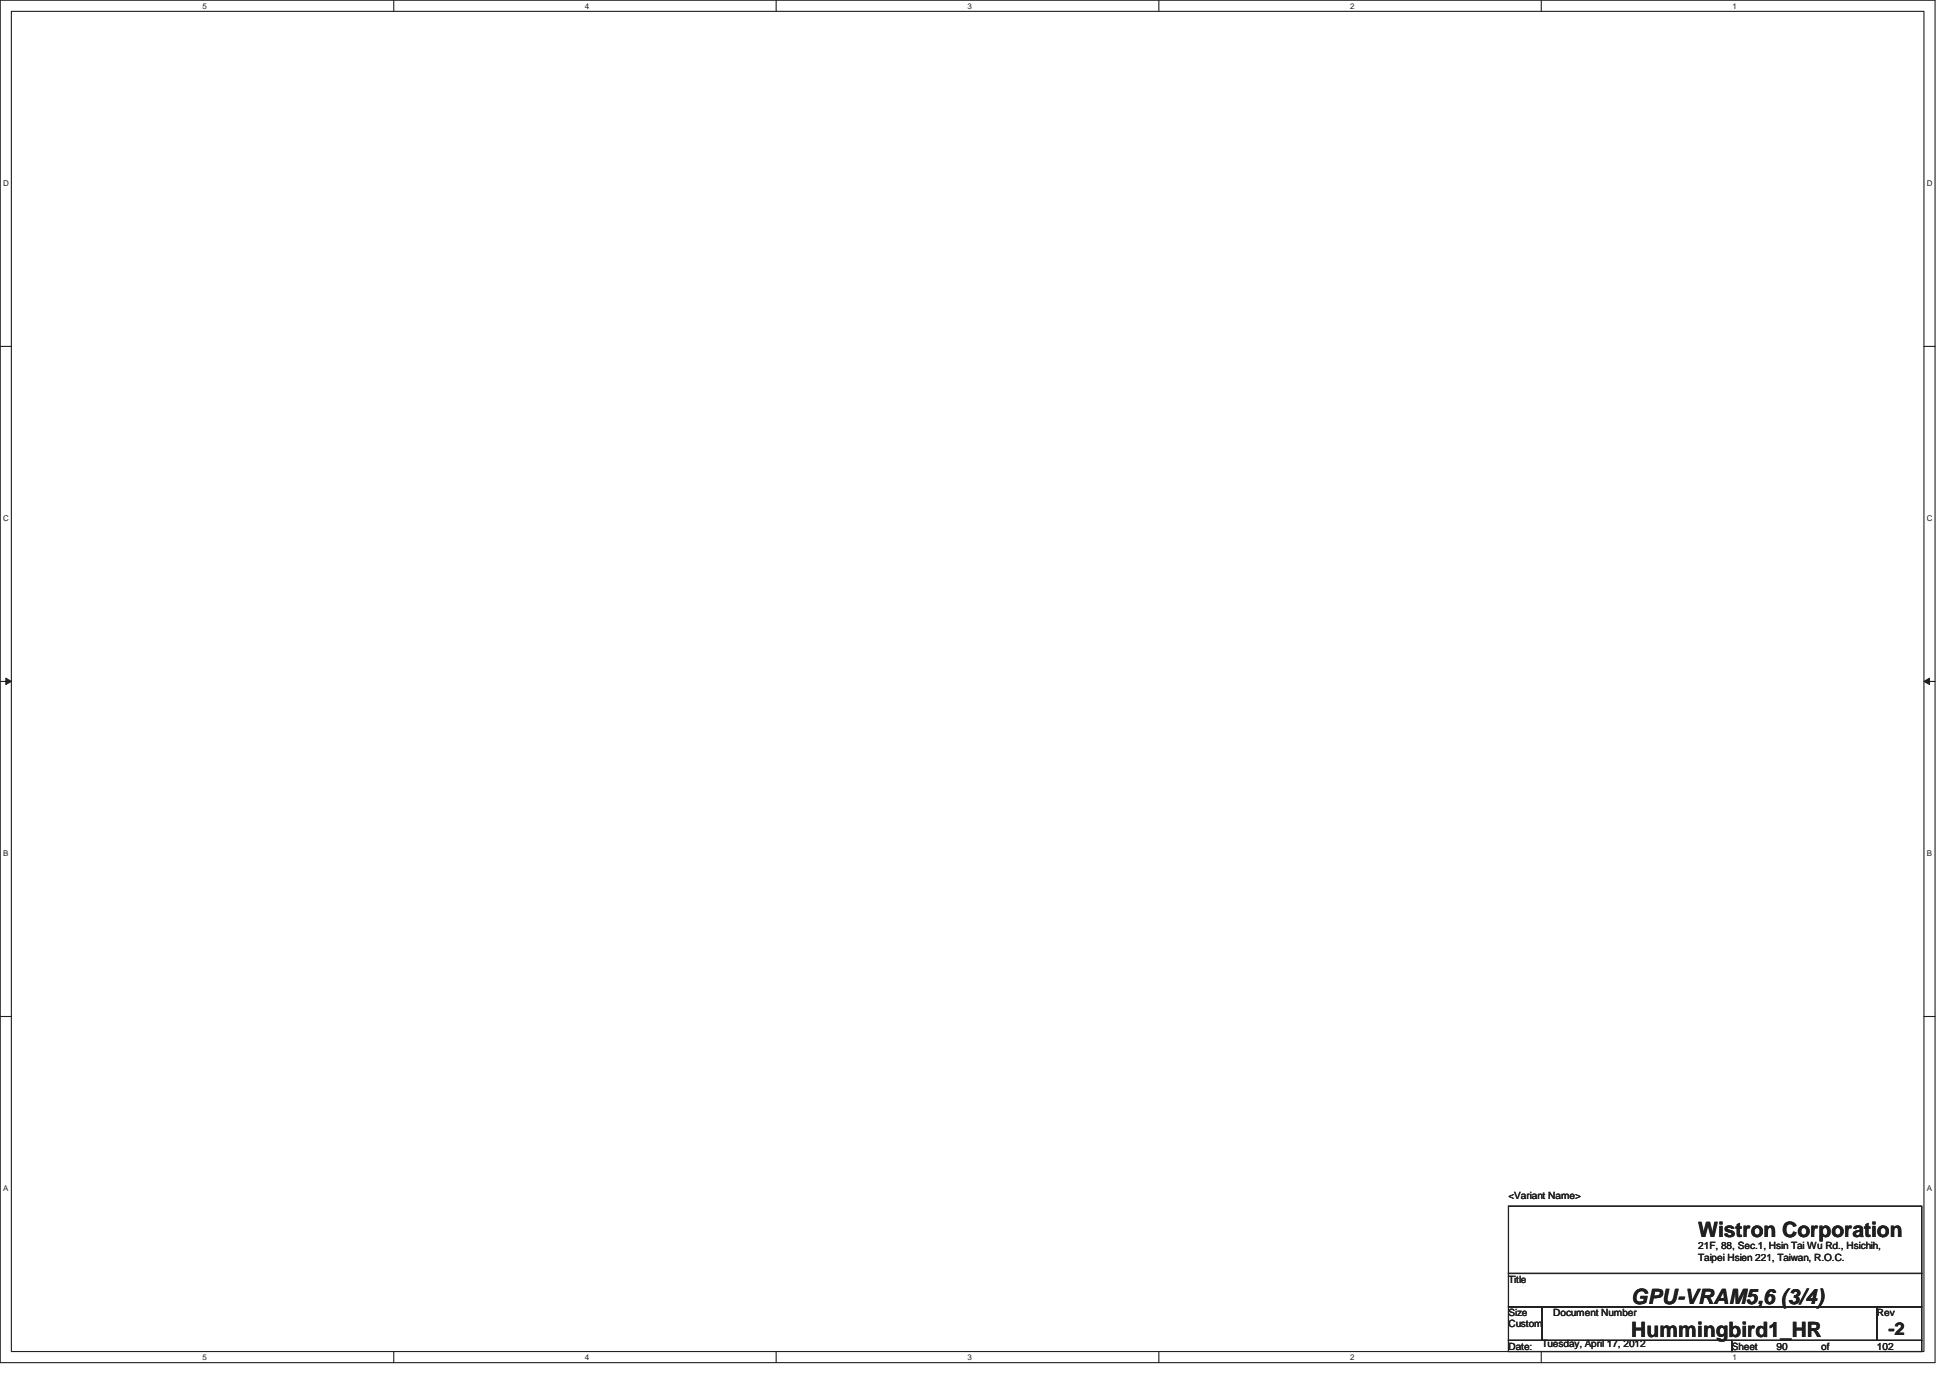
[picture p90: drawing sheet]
<svg xmlns="http://www.w3.org/2000/svg" width="297mm" height="210mm" viewBox="0 0 297 210" stroke-linecap="round" stroke-linejoin="round" font-family="sans-serif">
<defs><g id="words">
<g font-size="3.2" fill="#231f20">
<text x="258.7" y="188.5">Wistron Corporation</text>
<text x="248.5" y="203.8">Hummingbird1_HR</text>
<text x="248.5" y="198.7">GPU-VRAM5,6 (3/4)</text>
</g>
<text font-size="2.7" fill="#231f20" x="287.7" y="203.4">-2</text>
<g font-size="1.5" fill="#231f20">
<text x="229.8" y="182.7">&lt;Variant Name&gt;</text>
<text x="258.7" y="190.3">21F, 88, Sec.1, Hsin Tai Wu Rd., Hsichih,</text>
<text x="229.8" y="195.4">Title</text>
<text x="258.7" y="192.1">Taipei Hsien 221, Taiwan, R.O.C.</text>
<text x="229.8" y="200.5">Size</text>
<text x="229.8" y="202.2">Custom</text>
<text x="236.6" y="200.5">Document Number</text>
<text x="285.9" y="200.5">Rev</text>
<text x="229.8" y="205.7">Date:</text>
<text x="234.9" y="205.3">Tuesday, April 17, 2012</text>
<text x="263.8" y="205.7">Sheet</text>
<text x="270.6" y="205.7">90</text>
<text x="277.4" y="205.7">of</text>
<text x="285.9" y="205.7">102</text>
</g>
<g font-size="1.2" fill="#231f20">
<text x="30.9" y="1.3">5</text>
<text x="89.1" y="1.3">4</text>
<text x="147.4" y="1.3">3</text>
<text x="205.7" y="1.3">2</text>
<text x="263.9" y="1.3">1</text>
<text x=".5" y="28.4">D</text>
<text x="293.5" y="28.4">D</text>
<text x=".5" y="79.4">C</text>
<text x="293.5" y="79.4">C</text>
<text x=".5" y="130.5">B</text>
<text x="293.5" y="130.5">B</text>
<text x=".5" y="181.5">A</text>
<text x="293.5" y="181.5">A</text>
<text x="30.9" y="207.2">5</text>
<text x="89.1" y="207.2">4</text>
<text x="147.4" y="207.2">3</text>
<text x="205.7" y="207.2">2</text>
<text x="263.9" y="207.2">1</text>
</g>
</g></defs>
<path d="M0 0h294.8v207.6h-294.8zM1.7 1.7h291.4v204.2h-291.4z" fill="none" stroke="#231f20" stroke-width=".17"/>
<g fill="#fff">
<path d="M30.9 .2h.6v1.4h-.6z"/>
<path d="M30.9 206.1h.6v1.4h-.6z"/>
</g>
<path d="M60 0v1.7M60 205.9v1.7" fill="none" stroke="#231f20" stroke-width=".17"/>
<g fill="#fff">
<path d="M89.1 .2h.6v1.4h-.6z"/>
<path d="M89.1 206.1h.6v1.4h-.6z"/>
</g>
<path d="M118.2 0v1.7M118.2 205.9v1.7" fill="none" stroke="#231f20" stroke-width=".17"/>
<g fill="#fff">
<path d="M147.4 .2h.6v1.4h-.6z"/>
<path d="M147.4 206.1h.6v1.4h-.6z"/>
</g>
<path d="M176.5 0v1.7M176.5 205.9v1.7" fill="none" stroke="#231f20" stroke-width=".17"/>
<g fill="#fff">
<path d="M205.7 .2h.6v1.4h-.6z"/>
<path d="M205.7 206.1h.6v1.4h-.6z"/>
</g>
<path d="M234.8 0v1.7M234.8 205.9v1.7" fill="none" stroke="#231f20" stroke-width=".17"/>
<g fill="#fff">
<path d="M263.9 .2h.6v1.4h-.6z"/>
<path d="M263.9 206.1h.6v1.4h-.6z"/>
<path d="M.5 27.3h.8v1.3h-.8z"/>
<path d="M293.5 27.3h.8v1.3h-.8z"/>
<path d="M.5 78.3h.8v1.4h-.8z"/>
<path d="M293.5 78.3h.8v1.4h-.8z"/>
</g>
<path d="M0 52.8h1.7M293.1 52.8h1.7" fill="none" stroke="#231f20" stroke-width=".17"/>
<g fill="#fff">
<path d="M.5 129.4h.7v1.3h-.7z"/>
<path d="M293.5 129.4h.8v1.3h-.8z"/>
</g>
<path d="M0 103.8h1.7M293.1 103.8h1.7" fill="none" stroke="#231f20" stroke-width=".17"/>
<path d="M.9 103.3l.8 .5-.8 .5z" fill="#231f20"/>
<path d="M.9 103.3l.8 .5-.8 .5z" fill="none" stroke="#231f20" stroke-width=".15"/>
<path d="M293.1 103.8l.8-.5v1z" fill="#231f20"/>
<path d="M293.1 103.8l.8-.5v1z" fill="none" stroke="#231f20" stroke-width=".15"/>
<g fill="#fff">
<path d="M.5 180.4h.7v1.4h-.7z"/>
<path d="M293.5 180.4h.8v1.4h-.8z"/>
</g>
<path d="M0 154.9h1.7M293.1 154.9h1.7M229.8 183.8h62.9v10.3h-62.9zM229.8 194.1h62.9v5h-62.9zM229.8 199.1h5.1v5.2h-5.1zM234.9 199.1h51v5.2h-51zM285.9 199.1h6.8v5.2h-6.8zM229.8 204.3h34v1.6h-34zM263.8 204.3h28.9v1.6h-28.9z" fill="none" stroke="#231f20" stroke-width=".17"/>
<use href="#words"/>
</svg>
